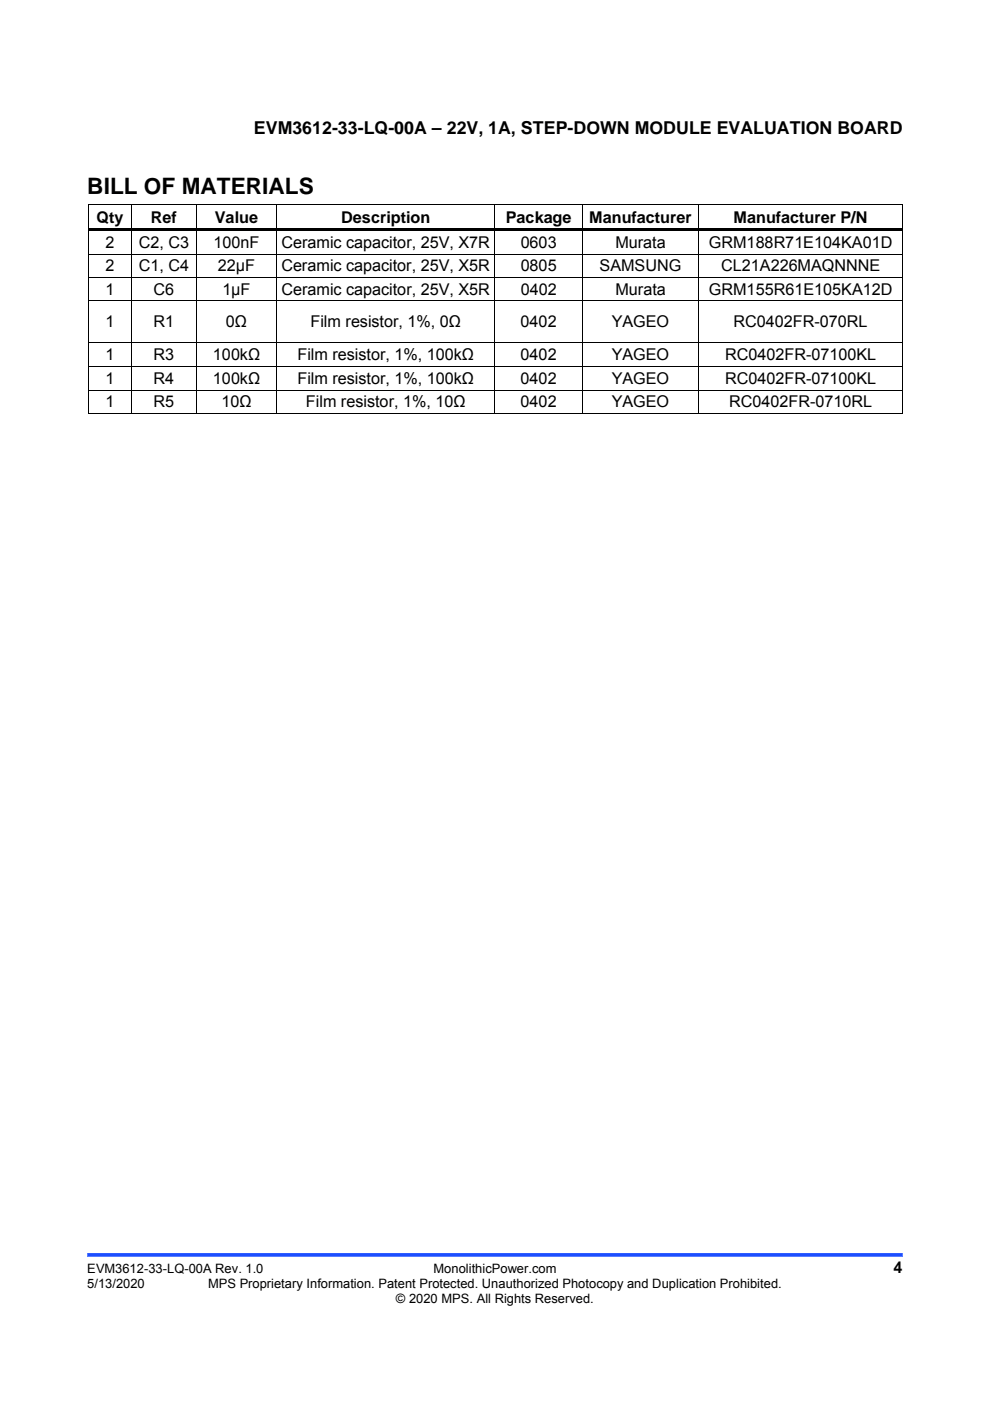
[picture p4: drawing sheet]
<svg xmlns="http://www.w3.org/2000/svg" width="210mm" height="297mm" viewBox="0 0 210 297" stroke-linecap="round" stroke-linejoin="round" font-family="sans-serif">
<defs><g id="words">
<text font-size="4.8" x="18.5" y="41.2">BILL OF MATERIALS</text>
<text font-size="3.8" x="53.9" y="28.5">EVM3612-33-LQ-00A – 22V, 1A, STEP-DOWN MODULE EVALUATION BOARD</text>
<g font-size="3.4">
<text x="20.5" y="47.2">Qty</text>
<text x="32" y="47.2">Ref</text>
<text x="45.6" y="47.2">Value</text>
<text x="72.4" y="47.2">Description</text>
<text x="107.3" y="47.2">Package</text>
<text x="125" y="47.2">Manufacturer</text>
<text x="155.6" y="47.2">Manufacturer P/N</text>
<text x="22.4" y="52.6">2</text>
<text x="29.4" y="52.6">C2, C3</text>
<text x="45.3" y="52.6">100nF</text>
<text x="59.7" y="52.6">Ceramic capacitor, 25V, X7R</text>
<text x="110.4" y="52.6">0603</text>
<text x="130.5" y="52.6">Murata</text>
<text x="150.4" y="52.6">GRM188R71E104KA01D</text>
<text x="22.4" y="57.6">2</text>
<text x="29.4" y="57.6">C1, C4</text>
<text x="46.2" y="57.6">22µF</text>
<text x="59.7" y="57.6">Ceramic capacitor, 25V, X5R</text>
<text x="110.4" y="57.6">0805</text>
<text x="127.2" y="57.6">SAMSUNG</text>
<text x="153" y="57.6">CL21A226MAQNNNE</text>
<text x="22.4" y="62.5">1</text>
<text x="32.6" y="62.5">C6</text>
<text x="47.2" y="62.5">1µF</text>
<text x="59.7" y="62.5">Ceramic capacitor, 25V, X5R</text>
<text x="110.4" y="62.5">0402</text>
<text x="130.5" y="62.5">Murata</text>
<text x="150.4" y="62.5">GRM155R61E105KA12D</text>
<text x="22.4" y="69.4">1</text>
<text x="32.6" y="69.4">R1</text>
<text x="47.9" y="69.4">0Ω</text>
<text x="65.9" y="69.4">Film resistor, 1%, 0Ω</text>
<text x="110.4" y="69.4">0402</text>
<text x="129.8" y="69.4">YAGEO</text>
<text x="155.6" y="69.4">RC0402FR-070RL</text>
<text x="22.4" y="76.3">1</text>
<text x="32.6" y="76.3">R3</text>
<text x="45.2" y="76.3">100kΩ</text>
<text x="63.1" y="76.3">Film resistor, 1%, 100kΩ</text>
<text x="110.4" y="76.3">0402</text>
<text x="129.8" y="76.3">YAGEO</text>
<text x="153.8" y="76.3">RC0402FR-07100KL</text>
<text x="22.4" y="81.4">1</text>
<text x="32.6" y="81.4">R4</text>
<text x="45.2" y="81.4">100kΩ</text>
<text x="63.1" y="81.4">Film resistor, 1%, 100kΩ</text>
<text x="110.4" y="81.4">0402</text>
<text x="129.8" y="81.4">YAGEO</text>
<text x="153.8" y="81.4">RC0402FR-07100KL</text>
<text x="22.4" y="86.4">1</text>
<text x="32.6" y="86.4">R5</text>
<text x="47" y="86.4">10Ω</text>
<text x="64.9" y="86.4">Film resistor, 1%, 10Ω</text>
<text x="110.4" y="86.4">0402</text>
<text x="129.8" y="86.4">YAGEO</text>
<text x="154.6" y="86.4">RC0402FR-0710RL</text>
<text x="189.5" y="269.9">4</text>
</g>
<g font-size="2.7">
<text x="18.5" y="269.9">EVM3612-33-LQ-00A Rev. 1.0</text>
<text x="92" y="269.9">MonolithicPower.com</text>
<text x="18.5" y="273.2">5/13/2020</text>
<text x="44.1" y="273.2">MPS Proprietary Information. Patent Protected. Unauthorized Photocopy and Duplication Prohibited.</text>
<text x="84" y="276.3">© 2020 MPS. All Rights Reserved.</text>
</g>
</g></defs>
<path d="M18.5 266.1h173" fill="none" stroke="#1c4eff" stroke-width=".77" stroke-linecap="butt"/>
<g fill="#000">
<path d="M18.7 43.3h.2v.7h-.2zM18.7 48.4h.2v1h-.2zM18.7 53.8h.2v.5h-.2zM18.7 58.8h.2v.5h-.2zM18.9 48.4h8.9v.5h-8.9zM27.8 43.3h.2v.7h-.2zM27.8 48.9h.2v.5h-.2zM27.8 48.4h13.8v.5h-13.8zM27.8 53.8h.2v.5h-.2zM27.8 58.8h.2v.5h-.2zM41.6 43.3h.2v.7h-.2zM41.6 48.9h.2v.5h-.2z"/>
<path d="M41.6 48.4h17v.5h-17zM41.6 53.8h.2v.5h-.2zM41.6 58.8h.2v.5h-.2zM58.6 43.3h.2v.7h-.2zM58.6 48.9h.2v.5h-.2zM58.6 48.4h46.3v.5h-46.3zM58.6 53.8h.2v.5h-.2zM58.6 58.8h.2v.5h-.2zM104.9 43.3h.2v.7h-.2zM104.9 48.9h.2v.5h-.2zM104.9 48.4h18.5v.5h-18.5zM104.9 53.8h.2v.5h-.2z"/>
<path d="M104.9 58.8h.2v.5h-.2zM123.4 43.3h.2v.7h-.2zM123.4 48.9h.2v.5h-.2zM123.4 48.4h24.7v.5h-24.7zM123.4 53.8h.2v.5h-.2zM123.4 58.8h.2v.5h-.2zM148.1 43.3h.2v.7h-.2zM148.1 48.9h.2v.5h-.2zM148.1 48.4h43.2v.5h-43.2zM148.1 53.8h.2v.5h-.2zM148.1 58.8h.2v.5h-.2zM191.3 43.3h.2v.7h-.2z"/>
<path d="M191.3 43.3h.2v.2h-.2zM191.3 48.4h.2v1h-.2zM191.3 53.8h.2v.5h-.2zM191.3 58.8h.2v.5h-.2zM18.7 63.7h.2v.5h-.2zM18.7 72.6h.2v.5h-.2zM18.7 77.6h.2v.6h-.2zM27.8 63.7h.2v.5h-.2zM27.8 72.6h.2v.5h-.2zM27.8 77.6h.2v.6h-.2zM41.6 63.7h.2v.5h-.2zM41.6 72.6h.2v.5h-.2z"/>
<path d="M41.6 77.6h.2v.6h-.2zM58.6 63.7h.2v.5h-.2zM58.6 72.6h.2v.5h-.2zM58.6 77.6h.2v.6h-.2zM104.9 63.7h.2v.5h-.2zM104.9 72.6h.2v.5h-.2zM104.9 77.6h.2v.6h-.2zM123.4 63.7h.2v.5h-.2zM123.4 72.6h.2v.5h-.2zM123.4 77.6h.2v.6h-.2zM148.1 63.7h.2v.5h-.2zM148.1 72.6h.2v.5h-.2z"/>
<path d="M148.1 77.6h.2v.6h-.2zM191.3 63.7h.2v.5h-.2zM191.3 72.6h.2v.5h-.2zM191.3 77.6h.2v.6h-.2zM18.7 82.7h.2v.5h-.2zM27.8 82.7h.2v.5h-.2zM41.6 82.7h.2v.5h-.2zM58.6 82.7h.2v.5h-.2zM104.9 82.7h.2v.5h-.2zM123.4 82.7h.2v.5h-.2zM148.1 82.7h.2v.5h-.2zM191.3 82.7h.2v.5h-.2z"/>
<path d="M191.3 87.6h.2v.2h-.2z"/>
</g>
<g fill="none" stroke="#000" stroke-width=".21">
<path d="M18.7 43.4h9.1M18.8 44v4.4M18.8 49.4v4.4M18.8 54.3v4.5M18.8 59.3v4.4M18.9 53.9h8.9M18.9 58.9h8.9M27.9 44v4.4M27.9 49.4v4.4M27.9 54.3v4.5M27.9 59.3v4.4M28 43.4h13.6"/>
<path d="M28 53.9h13.6M28 58.9h13.6M41.7 44v4.4M41.7 49.4v4.4M41.7 54.3v4.5M41.7 59.3v4.4M41.8 43.4h16.8M41.8 53.9h16.8M41.8 58.9h16.8M58.7 44v4.4M58.7 49.4v4.4M58.7 54.3v4.5"/>
<path d="M58.7 59.3v4.4M58.8 43.4h46.1M58.8 53.9h46.1M58.8 58.9h46.1M105 44v4.4M105 49.4v4.4M105 54.3v4.5M105 59.3v4.4M105.1 43.4h18.3M105.1 53.9h18.3M105.1 58.9h18.3M123.5 44v4.4"/>
<path d="M123.5 49.4v4.4M123.5 54.3v4.5M123.5 59.3v4.4M123.6 43.4h24.5M123.6 53.9h24.5M123.6 58.9h24.5M148.2 44v4.4M148.2 49.4v4.4M148.2 54.3v4.5M148.2 59.3v4.4M148.3 43.4h43M148.3 53.9h43"/>
<path d="M148.3 58.9h43M191.4 44v4.4M191.4 49.4v4.4M191.4 54.3v4.5M191.4 59.3v4.4M18.8 64.2v8.4M18.8 73.1v4.5M18.8 78.2v4.5M18.9 63.8h8.9M18.9 72.7h8.9M18.9 77.6h8.9M27.9 64.2v8.4"/>
<path d="M27.9 73.1v4.5M27.9 78.2v4.5M28 63.8h13.6M28 72.7h13.6M28 77.6h13.6M41.7 64.2v8.4M41.7 73.1v4.5M41.7 78.2v4.5M41.8 63.8h16.8M41.8 72.7h16.8M41.8 77.6h16.8M58.7 64.2v8.4"/>
<path d="M58.7 73.1v4.5M58.7 78.2v4.5M58.8 63.8h46.1M58.8 72.7h46.1M58.8 77.6h46.1M105 64.2v8.4M105 73.1v4.5M105 78.2v4.5M105.1 63.8h18.3M105.1 72.7h18.3M105.1 77.6h18.3M123.5 64.2v8.4"/>
<path d="M123.5 73.1v4.5M123.5 78.2v4.5M123.6 63.8h24.5M123.6 72.7h24.5M123.6 77.6h24.5M148.2 64.2v8.4M148.2 73.1v4.5M148.2 78.2v4.5M148.3 63.8h43M148.3 72.7h43M148.3 77.6h43M191.4 64.2v8.4"/>
<path d="M191.4 73.1v4.5M191.4 78.2v4.5M18.7 87.7h9.1M18.8 83.2v4.6M18.9 82.7h8.9M27.9 83.2v4.6M28 82.7h13.6M28 87.7h13.6M41.7 83.2v4.6M41.8 82.7h16.8M41.8 87.7h16.8M58.7 83.2v4.6"/>
<path d="M58.8 82.7h46.1M58.8 87.7h46.1M105 83.2v4.6M105.1 82.7h18.3M105.1 87.7h18.3M123.5 83.2v4.6M123.6 82.7h24.5M123.6 87.7h24.5M148.2 83.2v4.6M148.3 82.7h43M148.3 87.7h43M191.4 83.2v4.6"/>
</g>
<use href="#words"/>
</svg>
